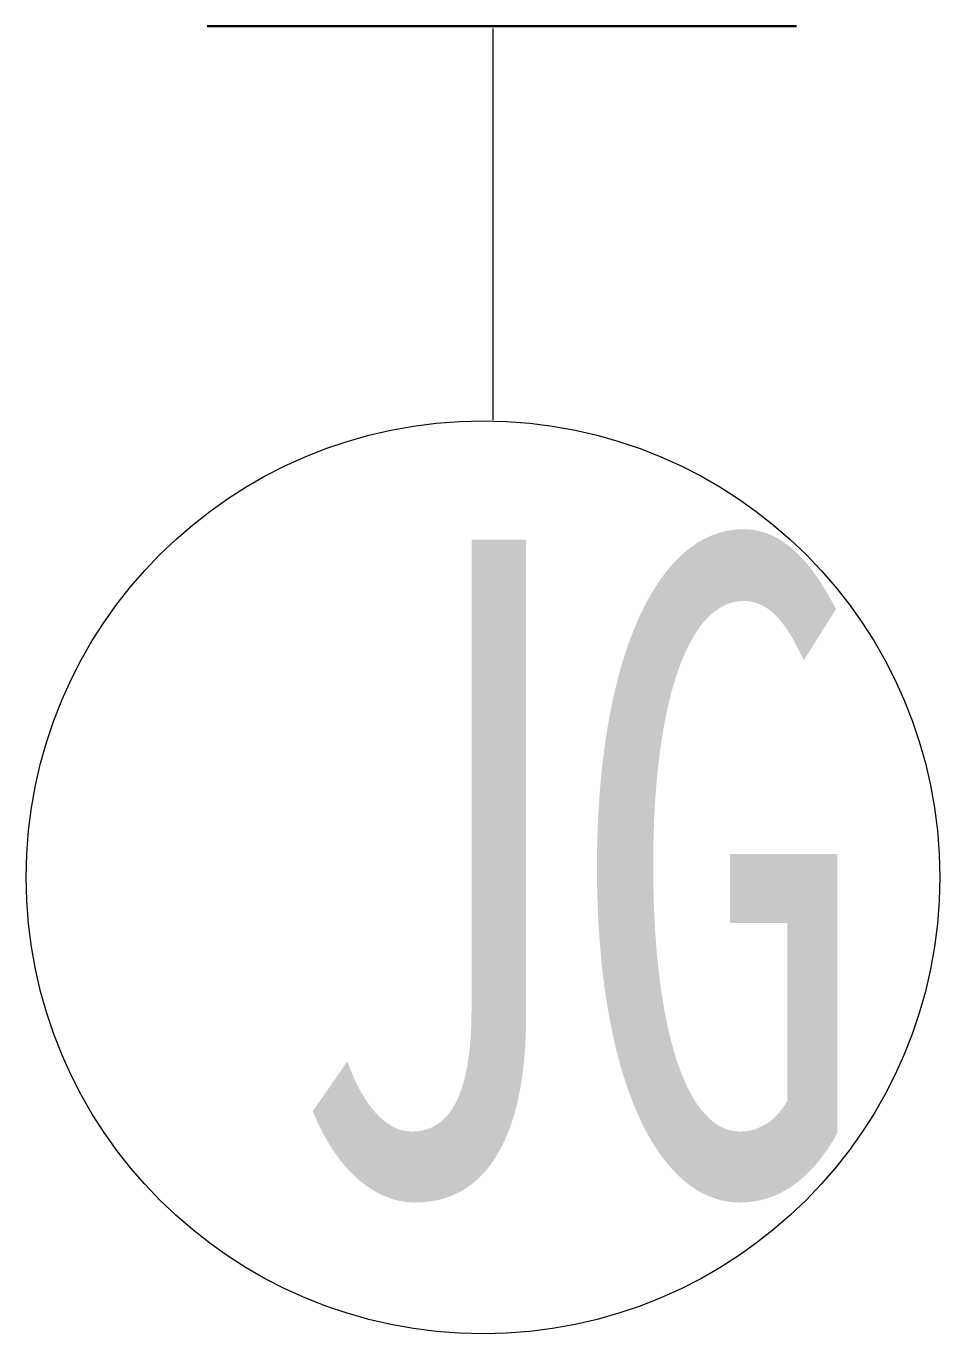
# Model space of a CAD drawing. Header units: millimetres. Extents: x 164.6 to 171.6, y 180.1 to 190.2.
import ezdxf

# ---------------------------------------------------------------- set-up
doc = ezdxf.new("R2010")
doc.units = ezdxf.units.MM
doc.header["$LTSCALE"] = 0.5
doc.layers.add('2粗实线', color=3, linetype='Continuous', lineweight=50)
doc.layers.add('4细实线', color=7, linetype='Continuous')
doc.layers.add('5尺寸', color=5, linetype='Continuous')
doc.styles.add('text', font='SIMFANG.TTF', dxfattribs={"width": 0.66})

msp = doc.modelspace()

# ---------------------------------------------------------------- linework, layer by layer
at = {"layer": '2粗实线'}
msp.add_line((166.019, 190.162), (170.534, 190.162), dxfattribs=at)
at = {"layer": '4细实线'}
msp.add_line((168.208, 190.143), (168.208, 187.143), dxfattribs=at)
msp.add_circle((168.132, 183.636), 3.5, dxfattribs=at)

# ---------------------------------------------------------------- texts
at = {"layer": '5尺寸', "style": 'text', "width": 0.66}
msp.add_attdef('JG', (166.576, 181.224), 'A', height=5, dxfattribs=at)

doc.saveas('drawing.dxf')
